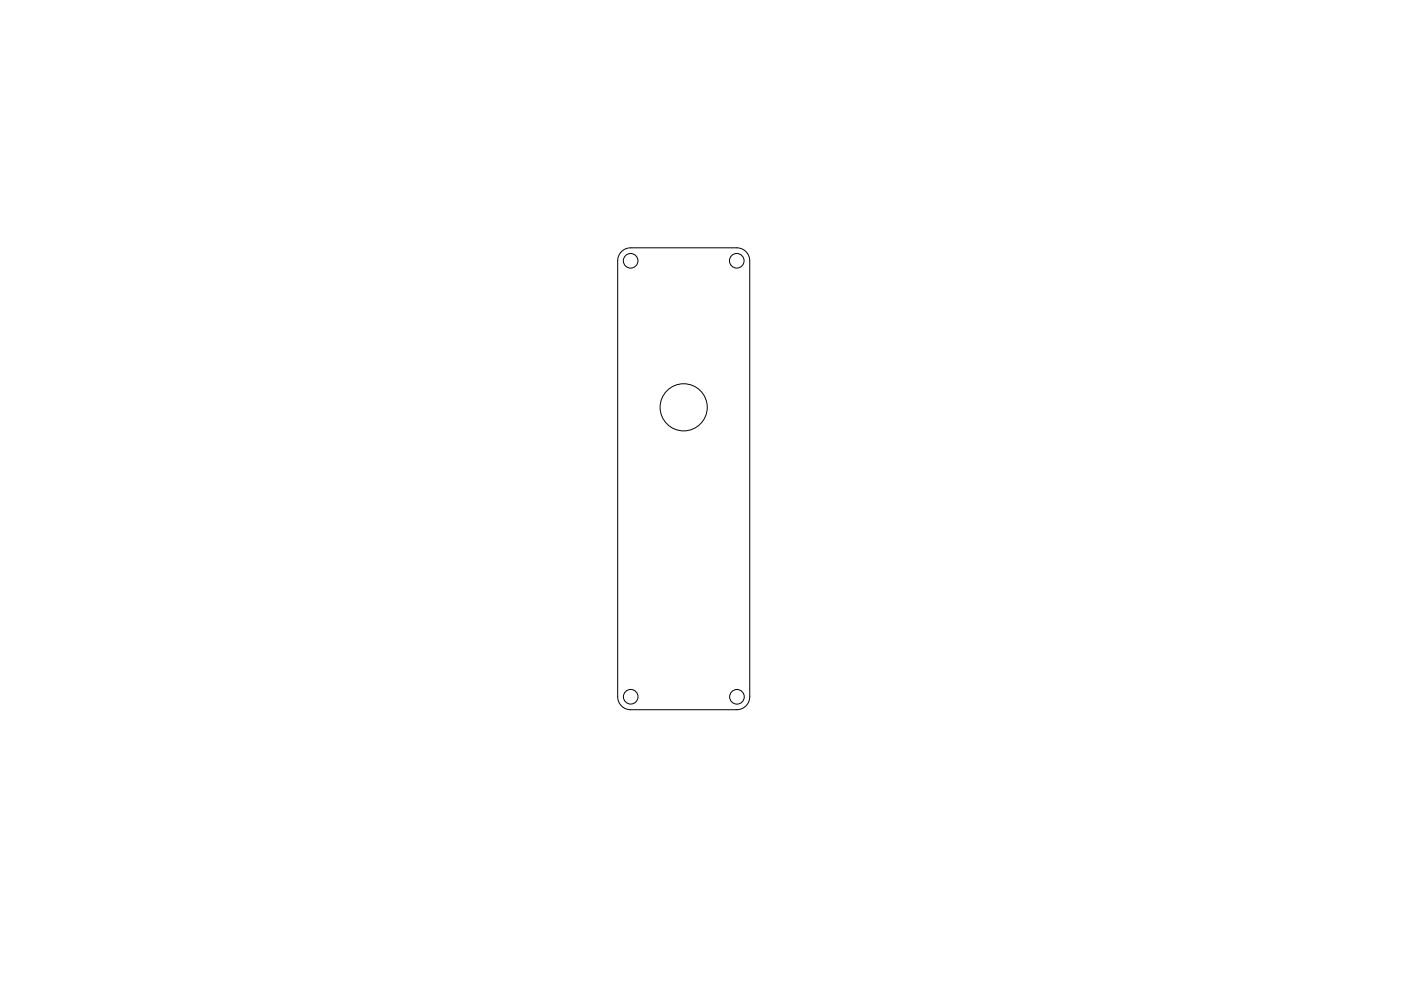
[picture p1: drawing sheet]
<svg xmlns="http://www.w3.org/2000/svg" width="297mm" height="210mm" viewBox="0 0 297 210" stroke-linecap="round" stroke-linejoin="round" font-family="sans-serif">
<g fill="none" stroke="#000" stroke-width=".21">
<path d="M131.8 53.4a2.75 2.75 0 0 1 1.9-.8h22.5a2.75 2.75 0 0 1 2.8 2.7v92.5a2.75 2.75 0 0 1-2.8 2.8h-22.5a2.75 2.75 0 0 1-2.7-2.8v-92.5a2.75 2.75 0 0 1 .8-1.9z"/>
<circle cx="133.7" cy="55.3" r="1.55"/>
<circle cx="156.2" cy="55.3" r="1.55"/>
<circle cx="145" cy="86.4" r="5"/>
<circle cx="133.7" cy="147.8" r="1.55"/>
<circle cx="156.2" cy="147.8" r="1.55"/>
</g>
</svg>
